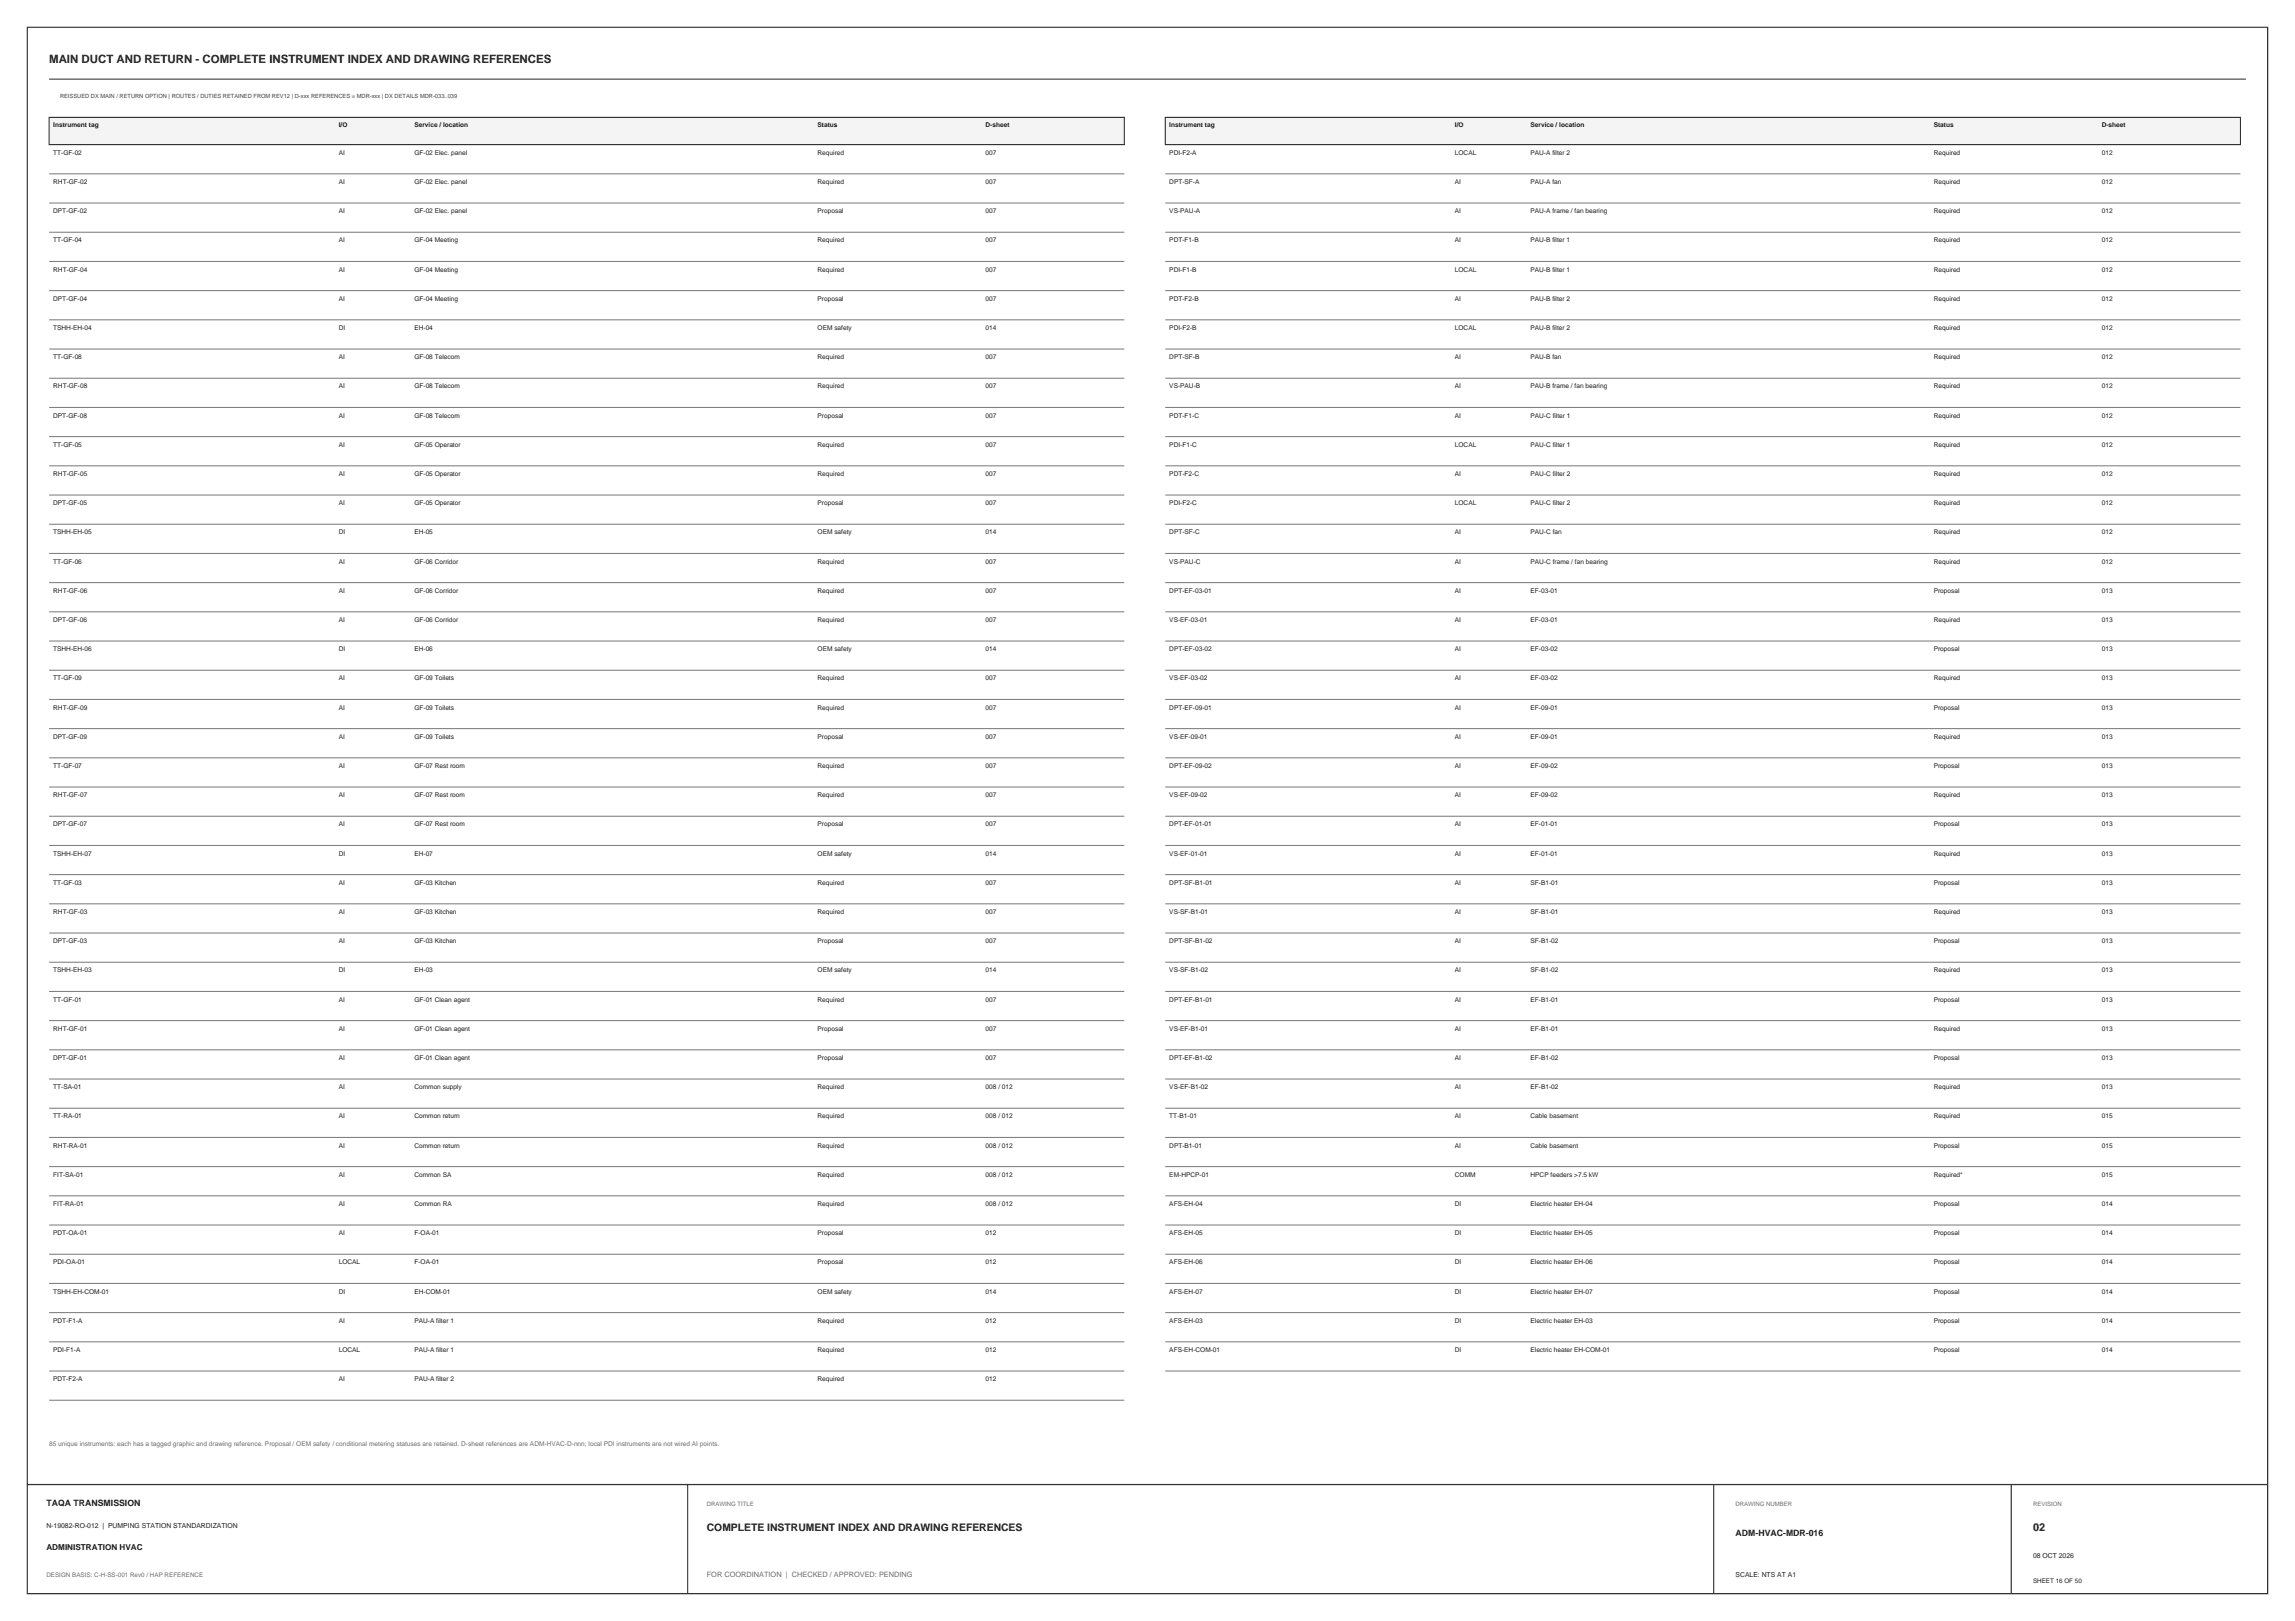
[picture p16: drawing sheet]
<svg xmlns="http://www.w3.org/2000/svg" width="841mm" height="594mm" viewBox="0 0 841 594" stroke-linecap="round" stroke-linejoin="round" font-family="sans-serif">
<defs><g id="words">
<text font-size="4.2" fill="#171c21" x="18" y="23">MAIN DUCT AND RETURN - COMPLETE INSTRUMENT INDEX AND DRAWING REFERENCES</text>
<text font-size="4" fill="#171c21" x="745" y="561">02</text>
<text font-size="3.8" fill="#171c20" x="259" y="561">COMPLETE INSTRUMENT INDEX AND DRAWING REFERENCES</text>
<text font-size="3.2" fill="#171c20" x="17" y="552">TAQA TRANSMISSION</text>
<text font-size="3.2" fill="#171c21" x="636" y="563">ADM-HVAC-MDR-016</text>
<text font-size="3" fill="#171c20" x="17" y="568">ADMINISTRATION HVAC</text>
<text font-size="2.7" fill="#6c6c6c" x="259" y="578">FOR COORDINATION | CHECKED / APPROVED: PENDING</text>
<g font-size="2.5" fill="#171c20">
<text x="17" y="560">N-19082-RO-012 | PUMPING STATION STANDARDIZATION</text>
<text x="745" y="571">08 OCT 2026</text>
<text x="636" y="578">SCALE: NTS AT A1</text>
</g>
<g font-size="2.4" fill="#171c20">
<text x="19.5" y="46.5">Instrument tag</text>
<text x="124.2" y="46.5">I/O</text>
<text x="151.9" y="46.5">Service / location</text>
<text x="299.6" y="46.5">Status</text>
<text x="361.2" y="46.5">D-sheet</text>
<text x="428.5" y="46.5">Instrument tag</text>
<text x="533.2" y="46.5">I/O</text>
<text x="560.9" y="46.5">Service / location</text>
<text x="708.6" y="46.5">Status</text>
<text x="770.2" y="46.5">D-sheet</text>
<text x="19.5" y="56.7">TT-GF-02</text>
<text x="124.2" y="56.7">AI</text>
<text x="151.9" y="56.7">GF-02 Elec. panel</text>
<text x="299.6" y="56.7">Required</text>
<text x="361.2" y="56.7">007</text>
<text x="428.5" y="56.7">PDI-F2-A</text>
<text x="533.2" y="56.7">LOCAL</text>
<text x="560.9" y="56.7">PAU-A filter 2</text>
<text x="708.6" y="56.7">Required</text>
<text x="770.2" y="56.7">012</text>
<text x="19.5" y="67.4">RHT-GF-02</text>
<text x="124.2" y="67.4">AI</text>
<text x="151.9" y="67.4">GF-02 Elec. panel</text>
<text x="299.6" y="67.4">Required</text>
<text x="361.2" y="67.4">007</text>
<text x="428.5" y="67.4">DPT-SF-A</text>
<text x="533.2" y="67.4">AI</text>
<text x="560.9" y="67.4">PAU-A fan</text>
<text x="708.6" y="67.4">Required</text>
<text x="770.2" y="67.4">012</text>
<text x="19.5" y="78.1">DPT-GF-02</text>
<text x="124.2" y="78.1">AI</text>
<text x="151.9" y="78.1">GF-02 Elec. panel</text>
<text x="299.6" y="78.1">Proposal</text>
<text x="361.2" y="78.1">007</text>
<text x="428.5" y="78.1">VS-PAU-A</text>
<text x="533.2" y="78.1">AI</text>
<text x="560.9" y="78.1">PAU-A frame / fan bearing</text>
<text x="708.6" y="78.1">Required</text>
<text x="770.2" y="78.1">012</text>
<text x="19.5" y="88.8">TT-GF-04</text>
<text x="124.2" y="88.8">AI</text>
<text x="151.9" y="88.8">GF-04 Meeting</text>
<text x="299.6" y="88.8">Required</text>
<text x="361.2" y="88.8">007</text>
<text x="428.5" y="88.8">PDT-F1-B</text>
<text x="533.2" y="88.8">AI</text>
<text x="560.9" y="88.8">PAU-B filter 1</text>
<text x="708.6" y="88.8">Required</text>
<text x="770.2" y="88.8">012</text>
<text x="19.5" y="99.5">RHT-GF-04</text>
<text x="124.2" y="99.5">AI</text>
<text x="151.9" y="99.5">GF-04 Meeting</text>
<text x="299.6" y="99.5">Required</text>
<text x="361.2" y="99.5">007</text>
<text x="428.5" y="99.5">PDI-F1-B</text>
<text x="533.2" y="99.5">LOCAL</text>
<text x="560.9" y="99.5">PAU-B filter 1</text>
<text x="708.6" y="99.5">Required</text>
<text x="770.2" y="99.5">012</text>
<text x="19.5" y="110.2">DPT-GF-04</text>
<text x="124.2" y="110.2">AI</text>
<text x="151.9" y="110.2">GF-04 Meeting</text>
<text x="299.6" y="110.2">Proposal</text>
<text x="361.2" y="110.2">007</text>
<text x="428.5" y="110.2">PDT-F2-B</text>
<text x="533.2" y="110.2">AI</text>
<text x="560.9" y="110.2">PAU-B filter 2</text>
<text x="708.6" y="110.2">Required</text>
<text x="770.2" y="110.2">012</text>
<text x="19.5" y="120.9">TSHH-EH-04</text>
<text x="124.2" y="120.9">DI</text>
<text x="151.9" y="120.9">EH-04</text>
<text x="299.6" y="120.9">OEM safety</text>
<text x="361.2" y="120.9">014</text>
<text x="428.5" y="120.9">PDI-F2-B</text>
<text x="533.2" y="120.9">LOCAL</text>
<text x="560.9" y="120.9">PAU-B filter 2</text>
<text x="708.6" y="120.9">Required</text>
<text x="770.2" y="120.9">012</text>
<text x="19.5" y="131.6">TT-GF-08</text>
<text x="124.2" y="131.6">AI</text>
<text x="151.9" y="131.6">GF-08 Telecom</text>
<text x="299.6" y="131.6">Required</text>
<text x="361.2" y="131.6">007</text>
<text x="428.5" y="131.6">DPT-SF-B</text>
<text x="533.2" y="131.6">AI</text>
<text x="560.9" y="131.6">PAU-B fan</text>
<text x="708.6" y="131.6">Required</text>
<text x="770.2" y="131.6">012</text>
<text x="19.5" y="142.3">RHT-GF-08</text>
<text x="124.2" y="142.3">AI</text>
<text x="151.9" y="142.3">GF-08 Telecom</text>
<text x="299.6" y="142.3">Required</text>
<text x="361.2" y="142.3">007</text>
<text x="428.5" y="142.3">VS-PAU-B</text>
<text x="533.2" y="142.3">AI</text>
<text x="560.9" y="142.3">PAU-B frame / fan bearing</text>
<text x="708.6" y="142.3">Required</text>
<text x="770.2" y="142.3">012</text>
<text x="19.5" y="153">DPT-GF-08</text>
<text x="124.2" y="153">AI</text>
<text x="151.9" y="153">GF-08 Telecom</text>
<text x="299.6" y="153">Proposal</text>
<text x="361.2" y="153">007</text>
<text x="428.5" y="153">PDT-F1-C</text>
<text x="533.2" y="153">AI</text>
<text x="560.9" y="153">PAU-C filter 1</text>
<text x="708.6" y="153">Required</text>
<text x="770.2" y="153">012</text>
<text x="19.5" y="163.7">TT-GF-05</text>
<text x="124.2" y="163.7">AI</text>
<text x="151.9" y="163.7">GF-05 Operator</text>
<text x="299.6" y="163.7">Required</text>
<text x="361.2" y="163.7">007</text>
<text x="428.5" y="163.7">PDI-F1-C</text>
<text x="533.2" y="163.7">LOCAL</text>
<text x="560.9" y="163.7">PAU-C filter 1</text>
<text x="708.6" y="163.7">Required</text>
<text x="770.2" y="163.7">012</text>
<text x="19.5" y="174.4">RHT-GF-05</text>
<text x="124.2" y="174.4">AI</text>
<text x="151.9" y="174.4">GF-05 Operator</text>
<text x="299.6" y="174.4">Required</text>
<text x="361.2" y="174.4">007</text>
<text x="428.5" y="174.4">PDT-F2-C</text>
<text x="533.2" y="174.4">AI</text>
<text x="560.9" y="174.4">PAU-C filter 2</text>
<text x="708.6" y="174.4">Required</text>
<text x="770.2" y="174.4">012</text>
<text x="19.5" y="185.1">DPT-GF-05</text>
<text x="124.2" y="185.1">AI</text>
<text x="151.9" y="185.1">GF-05 Operator</text>
<text x="299.6" y="185.1">Proposal</text>
<text x="361.2" y="185.1">007</text>
<text x="428.5" y="185.1">PDI-F2-C</text>
<text x="533.2" y="185.1">LOCAL</text>
<text x="560.9" y="185.1">PAU-C filter 2</text>
<text x="708.6" y="185.1">Required</text>
<text x="770.2" y="185.1">012</text>
<text x="19.5" y="195.8">TSHH-EH-05</text>
<text x="124.2" y="195.8">DI</text>
<text x="151.9" y="195.8">EH-05</text>
<text x="299.6" y="195.8">OEM safety</text>
<text x="361.2" y="195.8">014</text>
<text x="428.5" y="195.8">DPT-SF-C</text>
<text x="533.2" y="195.8">AI</text>
<text x="560.9" y="195.8">PAU-C fan</text>
<text x="708.6" y="195.8">Required</text>
<text x="770.2" y="195.8">012</text>
<text x="19.5" y="206.5">TT-GF-06</text>
<text x="124.2" y="206.5">AI</text>
<text x="151.9" y="206.5">GF-06 Corridor</text>
<text x="299.6" y="206.5">Required</text>
<text x="361.2" y="206.5">007</text>
<text x="428.5" y="206.5">VS-PAU-C</text>
<text x="533.2" y="206.5">AI</text>
<text x="560.9" y="206.5">PAU-C frame / fan bearing</text>
<text x="708.6" y="206.5">Required</text>
<text x="770.2" y="206.5">012</text>
<text x="19.5" y="217.2">RHT-GF-06</text>
<text x="124.2" y="217.2">AI</text>
<text x="151.9" y="217.2">GF-06 Corridor</text>
<text x="299.6" y="217.2">Required</text>
<text x="361.2" y="217.2">007</text>
<text x="428.5" y="217.2">DPT-EF-03-01</text>
<text x="533.2" y="217.2">AI</text>
<text x="560.9" y="217.2">EF-03-01</text>
<text x="708.6" y="217.2">Proposal</text>
<text x="770.2" y="217.2">013</text>
<text x="19.5" y="227.9">DPT-GF-06</text>
<text x="124.2" y="227.9">AI</text>
<text x="151.9" y="227.9">GF-06 Corridor</text>
<text x="299.6" y="227.9">Required</text>
<text x="361.2" y="227.9">007</text>
<text x="428.5" y="227.9">VS-EF-03-01</text>
<text x="533.2" y="227.9">AI</text>
<text x="560.9" y="227.9">EF-03-01</text>
<text x="708.6" y="227.9">Required</text>
<text x="770.2" y="227.9">013</text>
<text x="19.5" y="238.6">TSHH-EH-06</text>
<text x="124.2" y="238.6">DI</text>
<text x="151.9" y="238.6">EH-06</text>
<text x="299.6" y="238.6">OEM safety</text>
<text x="361.2" y="238.6">014</text>
<text x="428.5" y="238.6">DPT-EF-03-02</text>
<text x="533.2" y="238.6">AI</text>
<text x="560.9" y="238.6">EF-03-02</text>
<text x="708.6" y="238.6">Proposal</text>
<text x="770.2" y="238.6">013</text>
<text x="19.5" y="249.3">TT-GF-09</text>
<text x="124.2" y="249.3">AI</text>
<text x="151.9" y="249.3">GF-09 Toilets</text>
<text x="299.6" y="249.3">Required</text>
<text x="361.2" y="249.3">007</text>
<text x="428.5" y="249.3">VS-EF-03-02</text>
<text x="533.2" y="249.3">AI</text>
<text x="560.9" y="249.3">EF-03-02</text>
<text x="708.6" y="249.3">Required</text>
<text x="770.2" y="249.3">013</text>
<text x="19.5" y="260">RHT-GF-09</text>
<text x="124.2" y="260">AI</text>
<text x="151.9" y="260">GF-09 Toilets</text>
<text x="299.6" y="260">Required</text>
<text x="361.2" y="260">007</text>
<text x="428.5" y="260">DPT-EF-09-01</text>
<text x="533.2" y="260">AI</text>
<text x="560.9" y="260">EF-09-01</text>
<text x="708.6" y="260">Proposal</text>
<text x="770.2" y="260">013</text>
<text x="19.5" y="270.7">DPT-GF-09</text>
<text x="124.2" y="270.7">AI</text>
<text x="151.9" y="270.7">GF-09 Toilets</text>
<text x="299.6" y="270.7">Proposal</text>
<text x="361.2" y="270.7">007</text>
<text x="428.5" y="270.7">VS-EF-09-01</text>
<text x="533.2" y="270.7">AI</text>
<text x="560.9" y="270.7">EF-09-01</text>
<text x="708.6" y="270.7">Required</text>
<text x="770.2" y="270.7">013</text>
<text x="19.5" y="281.4">TT-GF-07</text>
<text x="124.2" y="281.4">AI</text>
<text x="151.9" y="281.4">GF-07 Rest room</text>
<text x="299.6" y="281.4">Required</text>
<text x="361.2" y="281.4">007</text>
<text x="428.5" y="281.4">DPT-EF-09-02</text>
<text x="533.2" y="281.4">AI</text>
<text x="560.9" y="281.4">EF-09-02</text>
<text x="708.6" y="281.4">Proposal</text>
<text x="770.2" y="281.4">013</text>
<text x="19.5" y="292.1">RHT-GF-07</text>
<text x="124.2" y="292.1">AI</text>
<text x="151.9" y="292.1">GF-07 Rest room</text>
<text x="299.6" y="292.1">Required</text>
<text x="361.2" y="292.1">007</text>
<text x="428.5" y="292.1">VS-EF-09-02</text>
<text x="533.2" y="292.1">AI</text>
<text x="560.9" y="292.1">EF-09-02</text>
<text x="708.6" y="292.1">Required</text>
<text x="770.2" y="292.1">013</text>
<text x="19.5" y="302.8">DPT-GF-07</text>
<text x="124.2" y="302.8">AI</text>
<text x="151.9" y="302.8">GF-07 Rest room</text>
<text x="299.6" y="302.8">Proposal</text>
<text x="361.2" y="302.8">007</text>
<text x="428.5" y="302.8">DPT-EF-01-01</text>
<text x="533.2" y="302.8">AI</text>
<text x="560.9" y="302.8">EF-01-01</text>
<text x="708.6" y="302.8">Proposal</text>
<text x="770.2" y="302.8">013</text>
<text x="19.5" y="313.5">TSHH-EH-07</text>
<text x="124.2" y="313.5">DI</text>
<text x="151.9" y="313.5">EH-07</text>
<text x="299.6" y="313.5">OEM safety</text>
<text x="361.2" y="313.5">014</text>
<text x="428.5" y="313.5">VS-EF-01-01</text>
<text x="533.2" y="313.5">AI</text>
<text x="560.9" y="313.5">EF-01-01</text>
<text x="708.6" y="313.5">Required</text>
<text x="770.2" y="313.5">013</text>
<text x="19.5" y="324.2">TT-GF-03</text>
<text x="124.2" y="324.2">AI</text>
<text x="151.9" y="324.2">GF-03 Kitchen</text>
<text x="299.6" y="324.2">Required</text>
<text x="361.2" y="324.2">007</text>
<text x="428.5" y="324.2">DPT-SF-B1-01</text>
<text x="533.2" y="324.2">AI</text>
<text x="560.9" y="324.2">SF-B1-01</text>
<text x="708.6" y="324.2">Proposal</text>
<text x="770.2" y="324.2">013</text>
<text x="19.5" y="334.9">RHT-GF-03</text>
<text x="124.2" y="334.9">AI</text>
<text x="151.9" y="334.9">GF-03 Kitchen</text>
<text x="299.6" y="334.9">Required</text>
<text x="361.2" y="334.9">007</text>
<text x="428.5" y="334.9">VS-SF-B1-01</text>
<text x="533.2" y="334.9">AI</text>
<text x="560.9" y="334.9">SF-B1-01</text>
<text x="708.6" y="334.9">Required</text>
<text x="770.2" y="334.9">013</text>
<text x="19.5" y="345.6">DPT-GF-03</text>
<text x="124.2" y="345.6">AI</text>
<text x="151.9" y="345.6">GF-03 Kitchen</text>
<text x="299.6" y="345.6">Proposal</text>
<text x="361.2" y="345.6">007</text>
<text x="428.5" y="345.6">DPT-SF-B1-02</text>
<text x="533.2" y="345.6">AI</text>
<text x="560.9" y="345.6">SF-B1-02</text>
<text x="708.6" y="345.6">Proposal</text>
<text x="770.2" y="345.6">013</text>
<text x="19.5" y="356.3">TSHH-EH-03</text>
<text x="124.2" y="356.3">DI</text>
<text x="151.9" y="356.3">EH-03</text>
<text x="299.6" y="356.3">OEM safety</text>
<text x="361.2" y="356.3">014</text>
<text x="428.5" y="356.3">VS-SF-B1-02</text>
<text x="533.2" y="356.3">AI</text>
<text x="560.9" y="356.3">SF-B1-02</text>
<text x="708.6" y="356.3">Required</text>
<text x="770.2" y="356.3">013</text>
<text x="19.5" y="367">TT-GF-01</text>
<text x="124.2" y="367">AI</text>
<text x="151.9" y="367">GF-01 Clean agent</text>
<text x="299.6" y="367">Required</text>
<text x="361.2" y="367">007</text>
<text x="428.5" y="367">DPT-EF-B1-01</text>
<text x="533.2" y="367">AI</text>
<text x="560.9" y="367">EF-B1-01</text>
<text x="708.6" y="367">Proposal</text>
<text x="770.2" y="367">013</text>
<text x="19.5" y="377.7">RHT-GF-01</text>
<text x="124.2" y="377.7">AI</text>
<text x="151.9" y="377.7">GF-01 Clean agent</text>
<text x="299.6" y="377.7">Proposal</text>
<text x="361.2" y="377.7">007</text>
<text x="428.5" y="377.7">VS-EF-B1-01</text>
<text x="533.2" y="377.7">AI</text>
<text x="560.9" y="377.7">EF-B1-01</text>
<text x="708.6" y="377.7">Required</text>
<text x="770.2" y="377.7">013</text>
<text x="19.5" y="388.4">DPT-GF-01</text>
<text x="124.2" y="388.4">AI</text>
<text x="151.9" y="388.4">GF-01 Clean agent</text>
<text x="299.6" y="388.4">Proposal</text>
<text x="361.2" y="388.4">007</text>
<text x="428.5" y="388.4">DPT-EF-B1-02</text>
<text x="533.2" y="388.4">AI</text>
<text x="560.9" y="388.4">EF-B1-02</text>
<text x="708.6" y="388.4">Proposal</text>
<text x="770.2" y="388.4">013</text>
<text x="19.5" y="399.1">TT-SA-01</text>
<text x="124.2" y="399.1">AI</text>
<text x="151.9" y="399.1">Common supply</text>
<text x="299.6" y="399.1">Required</text>
<text x="361.2" y="399.1">008 / 012</text>
<text x="428.5" y="399.1">VS-EF-B1-02</text>
<text x="533.2" y="399.1">AI</text>
<text x="560.9" y="399.1">EF-B1-02</text>
<text x="708.6" y="399.1">Required</text>
<text x="770.2" y="399.1">013</text>
<text x="19.5" y="409.8">TT-RA-01</text>
<text x="124.2" y="409.8">AI</text>
<text x="151.9" y="409.8">Common return</text>
<text x="299.6" y="409.8">Required</text>
<text x="361.2" y="409.8">008 / 012</text>
<text x="428.5" y="409.8">TT-B1-01</text>
<text x="533.2" y="409.8">AI</text>
<text x="560.9" y="409.8">Cable basement</text>
<text x="708.6" y="409.8">Required</text>
<text x="770.2" y="409.8">015</text>
<text x="19.5" y="420.5">RHT-RA-01</text>
<text x="124.2" y="420.5">AI</text>
<text x="151.9" y="420.5">Common return</text>
<text x="299.6" y="420.5">Required</text>
<text x="361.2" y="420.5">008 / 012</text>
<text x="428.5" y="420.5">DPT-B1-01</text>
<text x="533.2" y="420.5">AI</text>
<text x="560.9" y="420.5">Cable basement</text>
<text x="708.6" y="420.5">Proposal</text>
<text x="770.2" y="420.5">015</text>
<text x="19.5" y="431.2">FIT-SA-01</text>
<text x="124.2" y="431.2">AI</text>
<text x="151.9" y="431.2">Common SA</text>
<text x="299.6" y="431.2">Required</text>
<text x="361.2" y="431.2">008 / 012</text>
<text x="428.5" y="431.2">EM-HPCP-01</text>
<text x="533.2" y="431.2">COMM</text>
<text x="560.9" y="431.2">HPCP feeders &gt;7.5 kW</text>
<text x="708.6" y="431.2">Required*</text>
<text x="770.2" y="431.2">015</text>
<text x="19.5" y="441.9">FIT-RA-01</text>
<text x="124.2" y="441.9">AI</text>
<text x="151.9" y="441.9">Common RA</text>
<text x="299.6" y="441.9">Required</text>
<text x="361.2" y="441.9">008 / 012</text>
<text x="428.5" y="441.9">AFS-EH-04</text>
<text x="533.2" y="441.9">DI</text>
<text x="560.9" y="441.9">Electric heater EH-04</text>
<text x="708.6" y="441.9">Proposal</text>
<text x="770.2" y="441.9">014</text>
<text x="19.5" y="452.6">PDT-OA-01</text>
<text x="124.2" y="452.6">AI</text>
<text x="151.9" y="452.6">F-OA-01</text>
<text x="299.6" y="452.6">Proposal</text>
<text x="361.2" y="452.6">012</text>
<text x="428.5" y="452.6">AFS-EH-05</text>
<text x="533.2" y="452.6">DI</text>
<text x="560.9" y="452.6">Electric heater EH-05</text>
<text x="708.6" y="452.6">Proposal</text>
<text x="770.2" y="452.6">014</text>
<text x="19.5" y="463.3">PDI-OA-01</text>
<text x="124.2" y="463.3">LOCAL</text>
<text x="151.9" y="463.3">F-OA-01</text>
<text x="299.6" y="463.3">Proposal</text>
<text x="361.2" y="463.3">012</text>
<text x="428.5" y="463.3">AFS-EH-06</text>
<text x="533.2" y="463.3">DI</text>
<text x="560.9" y="463.3">Electric heater EH-06</text>
<text x="708.6" y="463.3">Proposal</text>
<text x="770.2" y="463.3">014</text>
<text x="19.5" y="474">TSHH-EH-COM-01</text>
<text x="124.2" y="474">DI</text>
<text x="151.9" y="474">EH-COM-01</text>
<text x="299.6" y="474">OEM safety</text>
<text x="361.2" y="474">014</text>
<text x="428.5" y="474">AFS-EH-07</text>
<text x="533.2" y="474">DI</text>
<text x="560.9" y="474">Electric heater EH-07</text>
<text x="708.6" y="474">Proposal</text>
<text x="770.2" y="474">014</text>
<text x="19.5" y="484.7">PDT-F1-A</text>
<text x="124.2" y="484.7">AI</text>
<text x="151.9" y="484.7">PAU-A filter 1</text>
<text x="299.6" y="484.7">Required</text>
<text x="361.2" y="484.7">012</text>
<text x="428.5" y="484.7">AFS-EH-03</text>
<text x="533.2" y="484.7">DI</text>
<text x="560.9" y="484.7">Electric heater EH-03</text>
<text x="708.6" y="484.7">Proposal</text>
<text x="770.2" y="484.7">014</text>
<text x="19.5" y="495.4">PDI-F1-A</text>
<text x="124.2" y="495.4">LOCAL</text>
<text x="151.9" y="495.4">PAU-A filter 1</text>
<text x="299.6" y="495.4">Required</text>
<text x="361.2" y="495.4">012</text>
<text x="428.5" y="495.4">AFS-EH-COM-01</text>
<text x="533.2" y="495.4">DI</text>
<text x="560.9" y="495.4">Electric heater EH-COM-01</text>
<text x="708.6" y="495.4">Proposal</text>
<text x="770.2" y="495.4">014</text>
<text x="19.5" y="506.1">PDT-F2-A</text>
<text x="124.2" y="506.1">AI</text>
<text x="151.9" y="506.1">PAU-A filter 2</text>
<text x="299.6" y="506.1">Required</text>
<text x="361.2" y="506.1">012</text>
</g>
<text font-size="2.4" fill="#6c6c6c" x="18" y="530">85 unique instruments: each has a tagged graphic and drawing reference. Proposal / OEM safety / conditional metering statuses are retained. D-sheet references are ADM-HVAC-D-nnn; local PDI instruments are not wired AI points.</text>
<text font-size="2.3" fill="#6c6c6c" x="17" y="578">DESIGN BASIS: C-H-SS-001 Rev0 / HAP REFERENCE</text>
<text font-size="2.3" fill="#171c21" x="745" y="580">SHEET 16 OF 50</text>
<g font-size="2.2" fill="#6c6c6c">
<text x="259" y="552">DRAWING TITLE</text>
<text x="636" y="552">DRAWING NUMBER</text>
<text x="745" y="552">REVISION</text>
</g>
<text font-size="2.1" fill="#404040" x="22" y="36">REISSUED DX MAIN / RETURN OPTION | ROUTES / DUTIES RETAINED FROM REV12 | D-xxx REFERENCES = MDR-xxx | DX DETAILS MDR-033..039</text>
</g></defs>
<path d="M10 10h821v574h-821z" fill="none" stroke="#171c20" stroke-width=".4"/>
<path d="M18 29h805M252 544v40M628 544v40M737 544v40" fill="none" stroke="#171c20" stroke-width=".37"/>
<path d="M10 544h821" fill="none" stroke="#171c20" stroke-width=".45"/>
<path d="M18 43h394v10h-394z" fill-rule="evenodd" fill="#f4f4f4" stroke="#171c20" stroke-width=".37"/>
<g fill="none" stroke="#74787b" stroke-width=".37">
<path d="M18 63.7h394M18 74.4h394M18 85.1h394M18 95.8h394M18 106.5h394M18 117.2h394M18 127.9h394M18 138.6h394M18 149.3h394M18 160h394M18 170.7h394M18 181.4h394"/>
<path d="M18 192.1h394M18 202.8h394M18 213.5h394M18 224.2h394M18 234.9h394M18 245.6h394M18 256.3h394M18 267h394M18 277.7h394M18 288.4h394M18 299.1h394M18 309.8h394"/>
<path d="M18 320.5h394M18 331.2h394M18 341.9h394M18 352.6h394M18 363.3h394M18 374h394M18 384.7h394M18 395.4h394M18 406.1h394M18 416.8h394M18 427.5h394M18 438.2h394"/>
<path d="M18 448.9h394M18 459.6h394M18 470.3h394M18 481h394M18 491.7h394M18 502.4h394M18 513.1h394"/>
</g>
<path d="M427 43h394v10h-394z" fill-rule="evenodd" fill="#f4f4f4" stroke="#171c20" stroke-width=".37"/>
<g fill="none" stroke="#74787b" stroke-width=".37">
<path d="M427 63.7h394M427 74.4h394M427 85.1h394M427 95.8h394M427 106.5h394M427 117.2h394M427 127.9h394M427 138.6h394M427 149.3h394M427 160h394M427 170.7h394M427 181.4h394"/>
<path d="M427 192.1h394M427 202.8h394M427 213.5h394M427 224.2h394M427 234.9h394M427 245.6h394M427 256.3h394M427 267h394M427 277.7h394M427 288.4h394M427 299.1h394M427 309.8h394"/>
<path d="M427 320.5h394M427 331.2h394M427 341.9h394M427 352.6h394M427 363.3h394M427 374h394M427 384.7h394M427 395.4h394M427 406.1h394M427 416.8h394M427 427.5h394M427 438.2h394"/>
<path d="M427 448.9h394M427 459.6h394M427 470.3h394M427 481h394M427 491.7h394M427 502.4h394"/>
</g>
<g fill="#fff" stroke="#fff" stroke-width=".37">
<path d="M18 18.5h189.5v5.8h-189.5z"/>
<path d="M636 559.6h27.2v4.4h-27.2z"/>
<path d="M745 556.7h4.4v5.5h-4.4z"/>
<path d="M745 577.5h17.9v3.2h-17.9z"/>
</g>
<use href="#words"/>
</svg>
